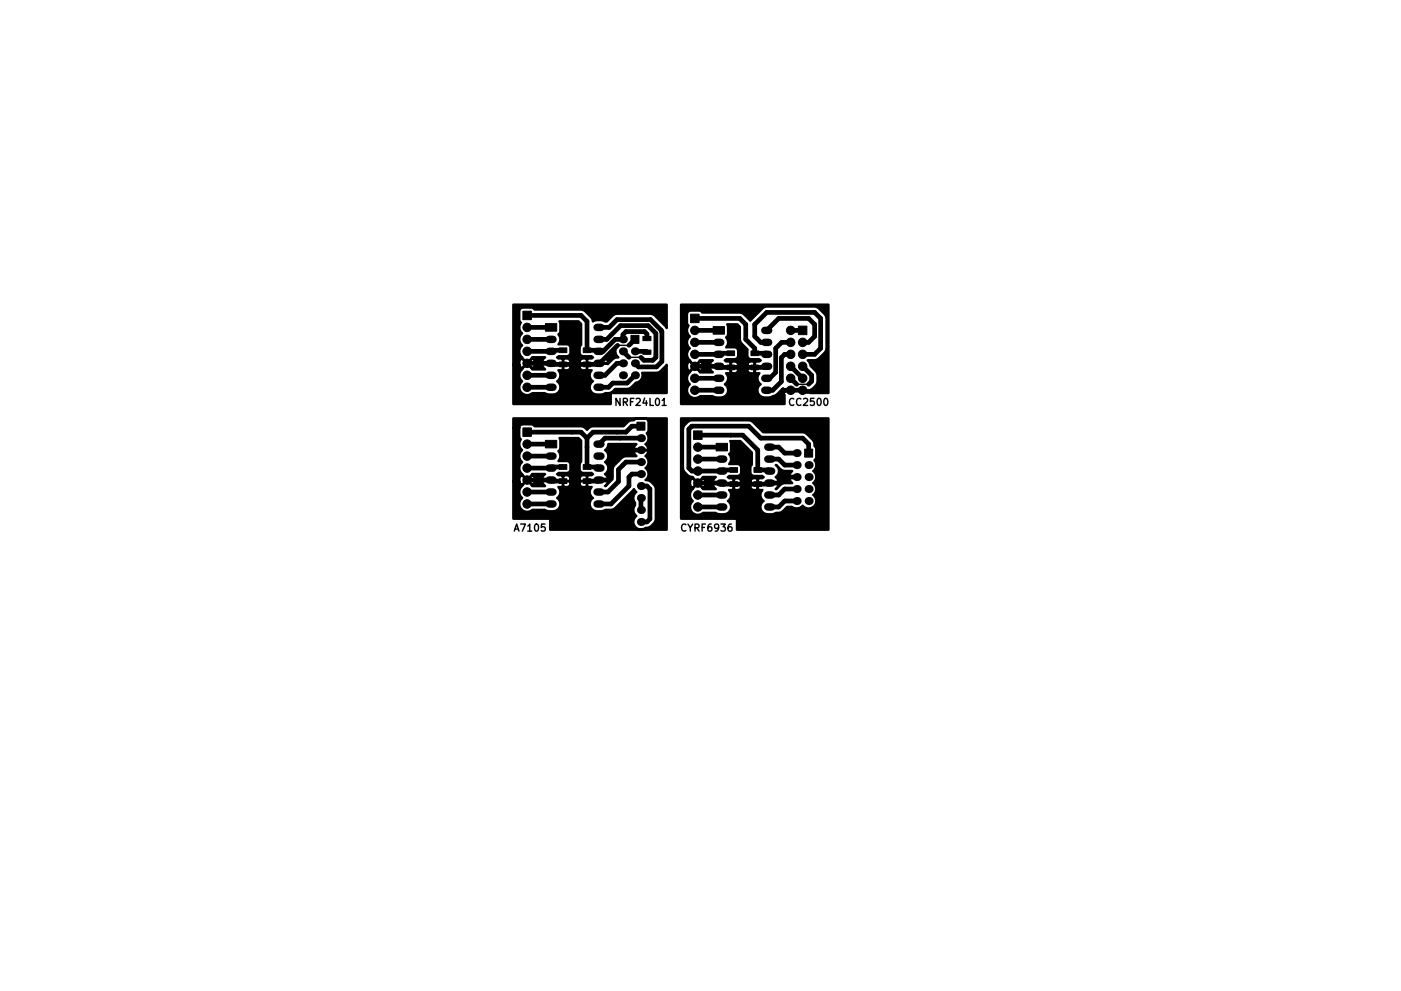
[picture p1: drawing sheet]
<svg xmlns="http://www.w3.org/2000/svg" width="297mm" height="210mm" viewBox="0 0 297 210" stroke-linecap="round" stroke-linejoin="round" font-family="sans-serif">
<g fill="none" stroke="#000" stroke-width=".3">
<path d="M130.9 73.3h2.4M133.3 75.8h2.6M131.5 84.5v1.5l-.9-1.5v1.5M132.2 85.3l.7-.1 .1-.2v-.3l-.8-.2v1.5M132.5 85.3l.5 .7M133.7 85.2h.5M134.4 84.5h-.7v1.5M134.9 84.7l.6-.2 .2 .4-.9 1.1h.9M136.7 84.4l-.4 1.1h.9M137 85v1M137.8 84.5v1.5h.7M139.1 84.7l.2-.2a.8 .8 0 0 1 .5 .8 .8 .8 0 0 1-.5 .7l-.3-.6z"/>
<path d="M140.4 84.9l.4-.4v1.5M140.4 86h.8M168.3 84.7a.71 .71 0 0 0-1 .5 .71 .71 0 0 0 .7 .8l.3-.1M168.9 81.5h2.5M169.8 84.7a.71 .71 0 0 0-1 .5 .71 .71 0 0 0 .7 .8l.3-.1M170.4 84.7l.5-.2 .3 .4-.9 1.1h.9M172.6 84.5h-.7l-.1 .7 .2-.1 .5 .1 .2 .2-.1 .5-.2 .1-.6-.1M173.4 84.7l.2-.2a.8 .8 0 0 1 .5 .8 .8 .8 0 0 1-.5 .7l-.4-.6zM174.9 84.6l.1-.1a.8 .8 0 0 1 .5 .8 .8 .8 0 0 1-.5 .7 1 1 0 0 1-.1-1.4zM109 112.7l.5-1.5 .5 1.5M109.2 112.3h.7M110.4 111.2h1l-.6 1.5"/>
<path d="M111.9 111.6l.4-.4v1.5M111.9 112.7h.9M113.5 111.3l.2-.1a.8 .8 0 0 1 .5 .7 .8 .8 0 0 1-.5 .8 1 1 0 0 1-.2-1.4zM115.5 111.2h-.7v.7l.2-.1h.5l.1 .2-.1 .5-.2 .2-.5-.2M145.4 111.3a.71 .71 0 0 0-1 .5 .71 .71 0 0 0 .7 .9l.3-.2M145.9 111.2l.5 .8 .5-.8M146.4 112v.7M147.4 112l.7-.1 .1-.2-.1-.4-.7-.1v1.5M147.7 112l.5 .7M148.9 111.9h.5M149.6 111.2h-.7v1.5M150.8 111.2l-.4 .1a1.01 1.01 0 0 0 0 1.4l.5-.2v-.5l-.3-.2h-.4l-.1 .2"/>
<path d="M152.4 111.8l-.3 .3-.5-.1-.1-.2v-.3l.3-.3 .4 .1 .2 .2a1 1 0 0 1-.5 1.2h-.3M152.9 111.2h.9l-.5 .6 .4 .1v.6l-.2 .2-.6-.2M155.1 111.2l-.5 .1a1.01 1.01 0 0 0 0 1.4l.5-.2 .1-.5-.3-.2h-.4l-.1 .2"/>
</g>
<g fill="#000" stroke="#000" stroke-width=".21">
<path d="M110.9 66h1.8v1.8h-1.8zM115.6 68.7h2.4v1.6h-2.4zM118.6 73.8h1.6v1h-1.6zM118.6 76.8h1.6v1h-1.6zM123.7 73.8h1.6v1h-1.6zM123.7 76.8h1.6v1h-1.6zM133.8 71.2h1.7v1.7h-1.7zM136.3 74.3h1.7v.9h-1.7zM136.3 71.4h1.7v.9h-1.7zM146.4 66.7h1.8v1.8h-1.8zM151.2 69.3h2.4v1.6h-2.4zM154.1 74.4h1.6v1h-1.6z"/>
<path d="M154.1 77.4h1.6v1h-1.6zM159.2 74.4h1.6v1h-1.6zM159.2 77.4h1.6v1h-1.6zM169.3 69.2h1.8v1.8h-1.8zM110.9 90.8h1.8v1.8h-1.8zM115.6 93.4h2.4v1.6h-2.4zM118.6 98.6h1.6v1h-1.6zM123.7 98.6h1.6v1h-1.6zM135 89.6h1.7v1.7h-1.7zM147.1 91.4h1.8v1.8h-1.8zM151.8 94.1h2.4v1.6h-2.4zM154.8 99.2h1.6v1h-1.6z"/>
<path d="M159.9 99.2h1.6v1h-1.6zM170.6 95.3h1.7v1.7h-1.7zM118.6 101.6h1.6v1h-1.6zM123.7 101.6h1.6v1h-1.6zM154.8 102.2h1.6v1h-1.6zM159.9 102.2h1.6v1h-1.6z"/>
<circle cx="111.8" cy="77.1" r=".9"/>
<circle cx="111.8" cy="69.5" r=".9"/>
<circle cx="111.8" cy="79.6" r=".9"/>
<circle cx="111.8" cy="72" r=".9"/>
<circle cx="111.8" cy="74.5" r=".9"/>
<circle cx="147.3" cy="77.7" r=".9"/>
<circle cx="147.3" cy="75.2" r=".9"/>
<circle cx="147.3" cy="72.6" r=".9"/>
<circle cx="147.3" cy="70.1" r=".9"/>
<circle cx="167.6" cy="72.6" r=".9"/>
<circle cx="167.6" cy="70.1" r=".9"/>
<circle cx="167.6" cy="75.2" r=".9"/>
<circle cx="167.6" cy="77.7" r=".9"/>
<circle cx="170.2" cy="75.2" r=".9"/>
<circle cx="170.2" cy="72.6" r=".9"/>
<circle cx="170.2" cy="77.7" r=".9"/>
<circle cx="111.8" cy="94.2" r=".9"/>
<circle cx="111.8" cy="96.8" r=".9"/>
<circle cx="111.8" cy="99.3" r=".9"/>
<circle cx="111.8" cy="82.2" r=".9"/>
<circle cx="147.3" cy="82.8" r=".9"/>
<circle cx="147.3" cy="80.3" r=".9"/>
<circle cx="148" cy="97.4" r=".9"/>
<circle cx="148" cy="94.9" r=".9"/>
<circle cx="148" cy="99.9" r=".9"/>
<circle cx="167.6" cy="80.3" r=".9"/>
<circle cx="167.6" cy="82.8" r=".9"/>
<circle cx="170.2" cy="80.3" r=".9"/>
<circle cx="170.2" cy="82.8" r=".9"/>
<circle cx="111.8" cy="106.9" r=".9"/>
<circle cx="111.8" cy="104.4" r=".9"/>
<circle cx="111.8" cy="101.8" r=".9"/>
<circle cx="148" cy="102.5" r=".9"/>
<circle cx="148" cy="107.6" r=".9"/>
<circle cx="148" cy="105" r=".9"/>
</g>
<g fill="none" stroke="#000" stroke-width="1.6">
<path d="M116.4 72h.8M116.4 74.5h.8M116.4 77.1h.8M116.4 79.6h.8M126.6 72h.8M126.6 74.5h.8M126.6 77.1h.8M126.6 79.6h.8M126.6 69.5h.8M152 72.6h.8M152 75.2h.8M152 77.7h.8"/>
<path d="M162.2 72.6h.8M162.2 75.2h.8M162.2 77.7h.8M162.2 70.1h.8M116.4 82.2h.8M116.4 96.8h.8M116.4 99.3h.8M126.6 82.2h.8M126.6 96.8h.8M126.6 99.3h.8M126.6 94.2h.8M152 80.3h.8"/>
<path d="M152 82.8h.8M152.6 97.4h.8M152.6 99.9h.8M162.2 80.3h.8M162.2 82.8h.8M162.8 97.4h.8M162.8 99.9h.8M162.8 94.9h.8M116.4 101.8h.8M116.4 104.4h.8M116.4 106.9h.8M126.6 101.8h.8"/>
<path d="M126.6 104.4h.8M126.6 106.9h.8M152.6 102.5h.8M152.6 105h.8M152.6 107.6h.8M162.8 102.5h.8M162.8 105h.8M162.8 107.6h.8"/>
</g>
<g fill="#000">
<circle cx="132.1" cy="72" r=".85"/>
<circle cx="132.1" cy="79.6" r=".85"/>
<circle cx="132.1" cy="74.5" r=".85"/>
<circle cx="132.1" cy="77.1" r=".85"/>
<circle cx="134.6" cy="77.1" r=".85"/>
<circle cx="134.6" cy="74.5" r=".85"/>
<circle cx="134.6" cy="79.6" r=".85"/>
<circle cx="135.9" cy="98" r=".85"/>
<circle cx="135.9" cy="93" r=".85"/>
<circle cx="135.9" cy="95.5" r=".85"/>
<circle cx="168.9" cy="96.1" r=".85"/>
<circle cx="168.9" cy="98.7" r=".85"/>
<circle cx="171.4" cy="98.7" r=".85"/>
<circle cx="135.9" cy="103.1" r=".85"/>
<circle cx="135.9" cy="105.7" r=".85"/>
<circle cx="135.9" cy="108.2" r=".85"/>
<circle cx="135.9" cy="100.6" r=".85"/>
<circle cx="135.9" cy="110.7" r=".85"/>
<circle cx="168.9" cy="103.8" r=".85"/>
<circle cx="168.9" cy="101.2" r=".85"/>
<circle cx="168.9" cy="106.3" r=".85"/>
<circle cx="171.4" cy="106.3" r=".85"/>
<circle cx="171.4" cy="101.2" r=".85"/>
<circle cx="171.4" cy="103.8" r=".85"/>
</g>
<g fill="none" stroke="#000" stroke-width="1">
<path d="M111.8 79.6h5M111.8 72h5M111.8 66.9h11.4l1.3 1.3v6.1h2.3l.2 .2h.9l2.5-2.5h1.7v-1l.6-.6h4l.5 .5v.9M111.8 69.5h5M119.4 74.3h-2.3l-.3 .2h-5M127 72h1.7l2.9-2.9h5.8l1.7 1.6v5.1l-.7 .6h-1.9l-.6-.6M127 69.5h2.2l1.6-1.7h7.1l2.4 2.6v6.3l-1.1 1.1h-3.8l-.8-.7M130.9 73.3l-4.1 4h-9.7l-.3-.2h-5M132.1 77.1h-1.3l-2.5 2.5h-1.3M132.1 74.5l1.2 1.3M134.6 79.6l-1.6 1.7h-3.1l-.9 .9h-2M134.6 72l-1.3 1.3"/>
<path d="M134.8 74.7l-.2-.2h2.4l.2 .2M147.3 67.6h9.5l1.3 1.2v3.2l1.9 1.9v1h2.3l.3 .3M147.3 77.7h5.1l.2 .2h9.7l.3-.2M147.3 72.6h5.1M147.3 70.1h5.1M154.9 74.9h-2.3l-.2 .3h-5.1M162.6 72.6h-1.3l-1.3-1.2v-2.6l2.6-2.5h10.1l1.3 1.3v6.3l-1.3 1.3h-2.5M162.6 70.1l2.5-2.5h6.3l1.3 1.2v2.6l-1.3 1.2h-1.2M167.6 75.2h-1.2l-.7 .7v5.1l-1.9 1.8h-1.2M167.6 72.6h-1.9l-1.2 1.3v5.1l-1.3 1.3h-.6M167.6 70.1h2.6M167.6 77.7l2.6 2.6"/>
<path d="M170.2 77.7l1.9 1.9v1.3l-.7 .6M111.8 82.2h5M111.8 91.7h11.4l1.3 1.3M111.8 94.2h5M111.8 96.8h5M119.4 99.1h-2.3l-.3 .2h-5M124.5 93v6.1h2.3l.2 .2M135.9 95.5h-5.1l-1.3 1.3v4.4l-.6 .6h-1.9l-.2 .3h-2.3M135.9 98h-3.2l-1.6 1.6v2.6l-2.2 2.2h-1.9M135.9 90.4h-1.9l-1.3 1.3h-7l-1.2 1.3M135.9 93h-7.6l-1.3 1.2M147.3 82.8h5.1"/>
<path d="M147.3 80.3h5.1M148 92.3h9.5l3.2 3.2v4.2h2.3l.2 .2M148 94.9h5M148 97.4h5M163.2 94.9h1.9l1.3 1.2h2.5M163.2 97.4h1.9l1.3 1.3h2.5M167.6 80.3l1.3 1.2M171.4 96.1v-1.9l-1.2-1.2h-8.9l-2.6-2.6h-12l-.7 .7v8.2l.7 .6h6.3l.3-.2h2.3M172.5 83.1h-2.1l-.2-.3h-3.8l-1.3 1.3M111.8 101.8h5l.3 .3h2.3M111.8 104.4h5M111.8 106.9h5"/>
<path d="M135.9 103.1h1.3l.6 .7v6.3l-.6 .6h-1.3M135.9 100.6h-1.9l-.7 .6v1.9l-3.8 3.8h-2.5M135.9 105.7v2.5M148 105h5M148 107.6h5M168.9 101.2h-2.5l-1.3 1.3h-1.9l-.2 .2h-9.7l-.3-.2h-5M168.9 103.8h-2.5l-1.3 1.2h-1.9M168.9 106.3h-2.5l-1.3 1.3h-1.9"/>
</g>
<path d="M126.9 77h1.9l.1-.2v-.3l-.6-.7 2.6-2.5h.2a1.53 1.53 0 0 0 0 2.5l-.8 .1-1.4 1.4-.1-.2-1.9 .1zM134.5 72l.2 .1zM108.8 64.6h32.6v5l-2.6-2.7-.9-.3h-7.1l-.9 .3-1.3 1.3h-.3a2.7 2.7 0 0 0-2.6 0l-.4-.9-1.2-1.3-.9-.3h-9.9l-.3-.4h-.3h-1.8a.76 .76 0 0 0-.8 .7v1.8l.3 .6a1.6 1.6 0 0 0 .3 2.3 1.61 1.61 0 0 0 0 2.6 1.79 1.79 0 0 0 0 2.7l1.1 1 1-1.2h2.7l-.5 .7-.1 .3 .2 .2h1.8v.2l-1.8-.1-.2 .3 .1 .2 .5 .8h-2.7l-1-1.2-1.1 1a1.79 1.79 0 0 0 0 2.7 1.66 1.66 0 0 0-.2 2.4 1.66 1.66 0 0 0 2.3 .1h2.7a2.35 2.35 0 0 0 3.2-.6 1.48 1.48 0 0 0-.6-1.9 1.49 1.49 0 0 0 .3-2.4l.7 .1 .2-.2 .1-1v1l.2 .2h.7a.81 .81 0 0 0 .6-1h2a.81 .81 0 0 0 .6 1h.7l.2-.2v-1h-1.3l-.2 .2-3.6-.2v-1.1l.1 1h1.3l.2-.2v-.4h2v.4l.2 .2h1.3v-1l-.2-.2-1 .1-.3 .5h-2l-.1-.3-.5-.3h-.7l-.3 .2-.2-.2h-.7l-.3-.3 .3-.2h1.8a.76 .76 0 0 0 .7-.8v-1a.76 .76 0 0 0-.7-.8l-1.8 .1a1.53 1.53 0 0 0 0-2.2l.3-.3 .1-.3v-1.6l-.2-.5h4.1l.5 .5-.1 4.6a2.03 2.03 0 0 0 0 2l.6 .3h1.7l.3 .2-.3 .3h-.7l-.2 .2v2.1l.2 .2 .8-.1a1.51 1.51 0 0 0 .2 2.4 1.53 1.53 0 0 0-.6 1.7 1.53 1.53 0 0 0 1.5 1.1h.8l.9-.3a1.97 1.97 0 0 0 2.1-.9l3-.1 1.4-1.2a1.55 1.55 0 0 0 1.3-2.1h3.1a3.4 3.4 0 0 0 2.2-1.7v6h-11.9v2.3h-20.7v-8.3h1.3l.3 .6 .3 .1 1.1-1 1.1 1 .2-.1a1.68 1.68 0 0 0 0-1.9h-.2l-1.1 1-1.1-1h-.3l-.3 .6v.7h-1.3zM162.5 77.7l.1 .1zM164.5 98.7h.1a2.9 2.9 0 0 0 3.4 1.2l-.4 .4-.3 .6 .2 .3h1.5v.1h-1.5l-.2 .2 .3 .6 .4 .4a3.1 3.1 0 0 0-3.5 1.3l.5-.8 .1-.2-.1-.3h-1.9v-.1h1.9l.1-.2-.1-.3-.5-.7a1.49 1.49 0 0 0 0-2.5zM167.6 82.8h.1zM170.1 82.8h.2zM144.4 64.6h31.2v18.8h-3.9l.1-.7a2.6 2.6 0 0 0 1.2-4l-1.2-1.1-.2-.8-.4-.4a3.3 3.3 0 0 0 3.9-2v-7.3l-1.9-2h-11.1l-3 2.9-1.4-1.3-.9-.4h-7.9l-.4-.3-.3-.1h-1.8a.76 .76 0 0 0-.7 .8v1.8l.3 .6a1.6 1.6 0 0 0 .3 2.3 1.61 1.61 0 0 0 0 2.5 1.79 1.79 0 0 0 0 2.7l1 1 1.1-1.2h2.7l-.6 .8v.2l.1 .3h1.9v.1h-1.9l-.1 .2v.3l.6 .7h-2.7l-1.1-1.2-1 1a1.79 1.79 0 0 0 0 2.7 1.66 1.66 0 0 0-.3 2.4 1.66 1.66 0 0 0 2.4 .1h2.7a2.35 2.35 0 0 0 3.2-.6 1.48 1.48 0 0 0-.6-1.9 1.49 1.49 0 0 0 .2-2.3h.8l.2-.2 .1-1v1l.2 .2h.7a.81 .81 0 0 0 .6-1h2a.81 .81 0 0 0 .6 1h.7l.2-.2v-1h-1.3l-.2 .2-3.6-.2v-1.1l.1 1h1.3l.2-.2v-.4h2v.4l.2 .2h1.3v-1l-.2-.2-1 .1-.3 .5h-2l-.1-.3-.5-.3h-.7l-.3 .2-.2-.2h-.7l-.3-.2 .3-.3h1.7a.76 .76 0 0 0 .8-.8v-1a.76 .76 0 0 0-.8-.7h-1.7a1.53 1.53 0 0 0-.1-2.1l.4-.4 .1-.3v-1.6l-.2-.5h2.1l.6 .5 .1 3.2 1.5 1.7a1.72 1.72 0 0 0 .4 2h2.1l.3 .3-.3 .2h-.7l-.2 .2v2.1l.2 .2h.7a1.51 1.51 0 0 0 .3 2.3 1.53 1.53 0 0 0-.7 1.8 1.53 1.53 0 0 0 1.5 1 4.7 4.7 0 0 0 3.9-1.9 1.36 1.36 0 0 0 .3 1.4v1.9h-21.9v-7.7h1.3l.2 .7h.3l1.2-1 1 1h.3a1.68 1.68 0 0 0 0-1.9l-.3-.1-1 1-1.2-1-.3 .1-.2 .6v.6h-1.3zM108.8 88.8h32.6v23.6h-24.8v-2.3h-7.8v-7.9h1.3l.3 .6 .3 .1 1.1-1.1 1.1 1.1 .2-.1a1.68 1.68 0 0 0 0-1.9l-.2-.1-1.1 1-1.1-1-.3 .1-.3 .6v.7h-1.3v-11.4h1.3v1.8l.3 .6a1.6 1.6 0 0 0 .3 2.3 1.61 1.61 0 0 0 0 2.5 1.79 1.79 0 0 0 0 2.8l1.1 1 1-1.2h2.7l-.5 .7-.1 .3 .2 .2h1.8v.1h-1.8l-.2 .2 .1 .3 .5 .7h-2.7l-1-1.2-1 1.1a1.63 1.63 0 0 0-.1 2.7 1.66 1.66 0 0 0-.2 2.3 1.66 1.66 0 0 0 2.3 .2h2.7l.3 .2a2.43 2.43 0 0 0 2.9-.9 1.48 1.48 0 0 0-.6-1.8 1.49 1.49 0 0 0 .3-2.4h.7l.2-.2 .1-1v1l.2 .2h.7a.81 .81 0 0 0 .6-1h2v.4l.3 .5 1 .1 .2-.2v-1h-1.3l-.2 .2-3.6-.2v-1.1l.1 1h1.3l.2-.2v-.4h2v.4l.2 .2h1.3v-1l-.2-.2h-.7l-.5 .4-.1 .2h-2l-.1-.2-.5-.4h-.7l-.3 .2-.2-.2h-.7l-.3-.2 .3-.3h1.8a.76 .76 0 0 0 .7-.7v-1l-.2-.6-.5-.2h-1.8a1.53 1.53 0 0 0 0-2.1l.3-.4 .1-.3v-1.6l-.2-.5h4.1l.5 .6-.1 4.5a2.03 2.03 0 0 0 0 2.1l.6 .2h1.7l.3 .3-.3 .2h-.7l-.2 .2v2.1l.2 .2h.8a1.51 1.51 0 0 0 .2 2.4 1.53 1.53 0 0 0-.6 1.7 1.53 1.53 0 0 0 1.5 1.1l3.4-.4 4.4-4.3 .5 .6a1.51 1.51 0 0 0-.3 2.3v.5l-.2 .4a1.52 1.52 0 0 0 .5 1.9 1.59 1.59 0 0 0-.3 2.2 1.59 1.59 0 0 0 2.3 .3 2.27 2.27 0 0 0 2.1-1.9v-6.3l-.3-.9a1.94 1.94 0 0 0-1.9-1.1 1.53 1.53 0 0 0 0-2.5 1.53 1.53 0 0 0 0-2.5l.4-.4 .3-.6-.2-.3h-2.8l-.2 .3 .6 1h-2.2l-.9 .4-1.8 1.9-.1 2.5-1.5 1.5h-.1l.6-.7v-.3l-.1-.2h-1.9v-.1h1.9l.1-.2v-.3l-.6-.7a1.49 1.49 0 0 0 0-2.6 1.49 1.49 0 0 0 0-2.5 1.44 1.44 0 0 0 .7-1.3h5.9l-.6 1 .2 .2h2.8l.2-.2-.3-.6-.4-.4 .3-.1a1.57 1.57 0 0 0 0-2.2l.4-.6v-1.7a.76 .76 0 0 0-.8-.8h-1.7l-.6 .4-.9 .1-1.3 1.1h-6.5l-.4 .1-.8 .7-.8-.7-.5-.1h-9.9l-.3-.3-.3-.1h-1.8a.76 .76 0 0 0-.8 .8h-1.3zM144.4 88.8h31.2v23.6h-19.3v-2.3h-11.9v-7.3h1.9l.3 .6 .3 .1 1.1-1 1 1 .3-.1a1.68 1.68 0 0 0 0-1.9h-.3l-1 1-1.1-1h-.3l-.3 .6v.7h-1.9v-11.7h.4v8.2a2.54 2.54 0 0 0 2.2 2l1 1.1 1-1.2h2.7l-.5 .7-.1 .3 .2 .2h1.8v.1h-1.8l-.2 .3 .1 .2 .5 .8h-2.7l-1-1.2-1.1 1a1.79 1.79 0 0 0 0 2.7 1.66 1.66 0 0 0-.2 2.4 1.66 1.66 0 0 0 2.3 .1h2.7a2.35 2.35 0 0 0 3.2-.6 1.48 1.48 0 0 0-.6-1.9 1.49 1.49 0 0 0 .3-2.4l.7 .1 .2-.2 .1-1v1l.2 .2h.7a.81 .81 0 0 0 .6-1h2a.81 .81 0 0 0 .6 1h.7l.2-.2v-1h-1.3l-.2 .2-3.6-.2v-1.1l.1 1h1.3l.2-.2v-.4h2v.4l.2 .2h1.3v-1l-.2-.2-1 .1-.3 .5h-2l-.1-.3-.5-.3h-.7l-.3 .2-.2-.2h-.7l-.3-.3 .3-.2h1.8a.76 .76 0 0 0 .7-.8v-1a.76 .76 0 0 0-.7-.8l-1.8 .1a1.53 1.53 0 0 0 0-2.2l.3-.3 .1-.3v-1.6l-.2-.5h2.2l2.4 2.4-.1 2.7a2.03 2.03 0 0 0 0 2l.6 .3h1.7l.3 .2-.3 .3h-.7l-.2 .2v2.1l.2 .2 .7-.1a1.51 1.51 0 0 0 .3 2.4 1.53 1.53 0 0 0-.6 1.7 1.53 1.53 0 0 0 1.5 1.1h.8l.9-.3a2.25 2.25 0 0 0 2.4-1.3h1a1.58 1.58 0 0 0 2.3-.2 1.6 1.6 0 0 0 2.4 .1 1.6 1.6 0 0 0-.2-2.4 1.53 1.53 0 0 0 0-2.5 1.53 1.53 0 0 0 0-2.6 1.52 1.52 0 0 0 .3-2.3l.4-.6v-1.7l-.4-.7a1.46 1.46 0 0 0-.4-1.3l-1.2-1.2-.9-.4h-8.4l-2.2-2.2-.9-.3h-12a2.38 2.38 0 0 0-1.9 1.9h-.4z" fill="#000" stroke="#000" stroke-width=".5"/>
</svg>
